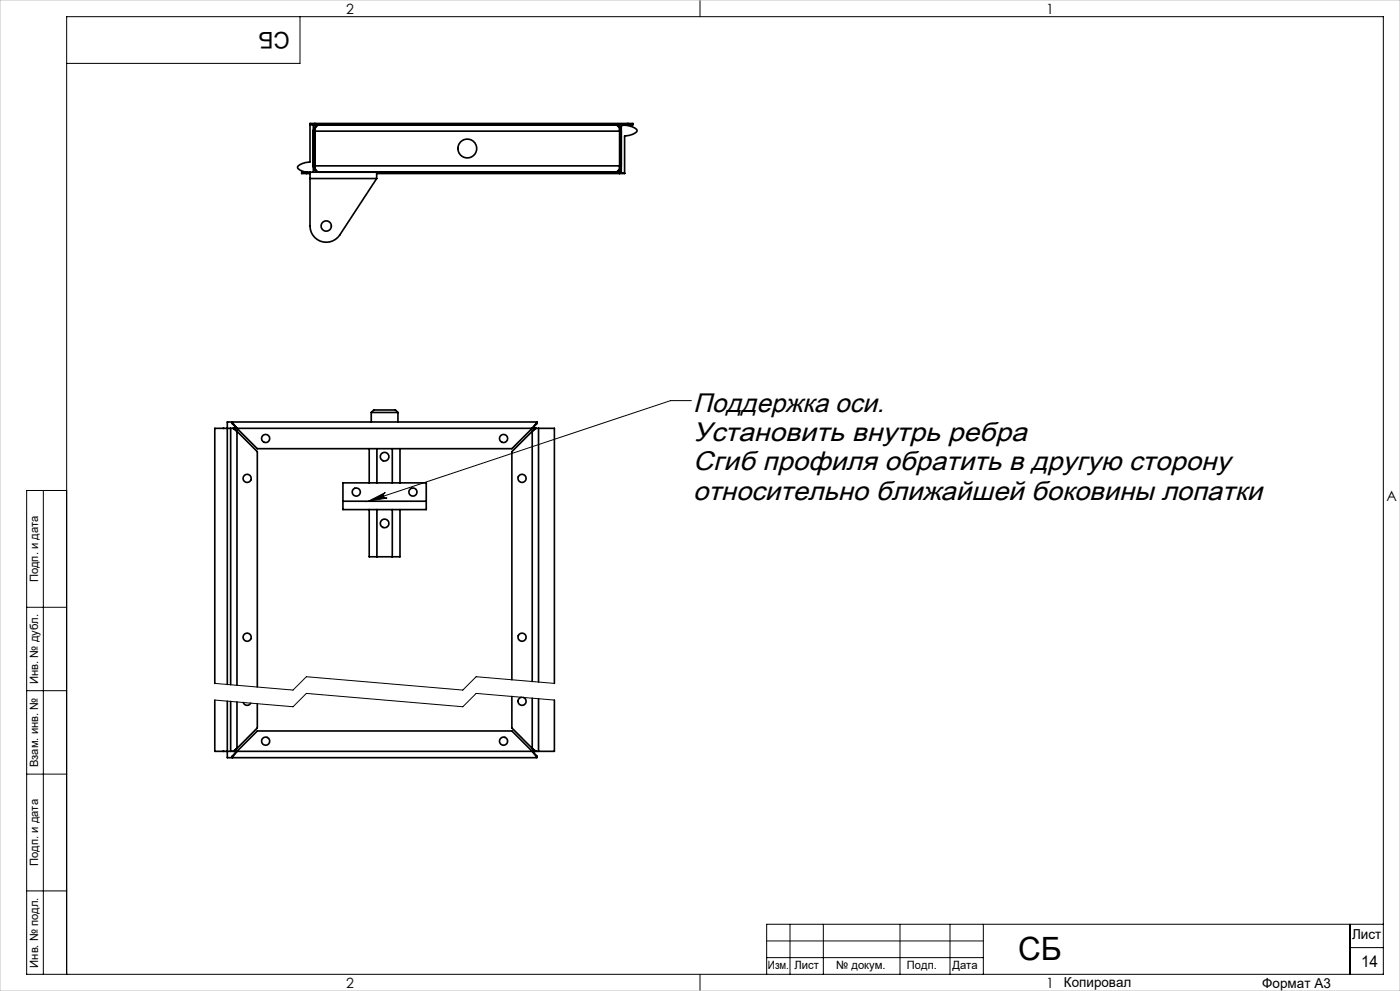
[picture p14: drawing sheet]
<svg xmlns="http://www.w3.org/2000/svg" width="420mm" height="297mm" viewBox="0 0 420 297" stroke-linecap="round" stroke-linejoin="round" font-family="sans-serif">
<defs><g id="words">
<text font-size="9.6" x="305.4" y="287.8">СБ</text>
<g font-size="8">
<text x="208" y="123.5">Поддержка оси.</text>
<text x="208" y="132.2">Установить внутрь ребра</text>
<text x="208" y="141">Сгиб профиля обратить в другую сторону</text>
<text x="208" y="149.8">относительно ближайшей боковины лопатки</text>
</g>
<text font-size="6.9" x="86.9" y="9.4" transform="rotate(-180 86.9 9.4)">СБ</text>
<text font-size="4.8" x="408.3" y="289.7">14</text>
<g font-size="4.2">
<text x="103.8" y="4.2">2</text>
<text x="313.8" y="4.2">1</text>
<text x="415.9" y="150.2">A</text>
<text x="103.8" y="296.2">2</text>
<text x="313.8" y="296.2">1</text>
</g>
<g font-size="4.1">
<text x="405.6" y="281.5">Лист</text>
<text x="319.2" y="295.9">Копировал</text>
<text x="378.7" y="296">Формат А3</text>
</g>
<g font-size="3.4">
<text x="11.4" y="174.5" transform="rotate(-90 11.4 174.5)">Подп. и дата</text>
<text x="11.4" y="205" transform="rotate(-90 11.4 205)">Инв. № дубл.</text>
<text x="11.4" y="229.9" transform="rotate(-90 11.4 229.9)">Взам. инв. №</text>
<text x="11.4" y="259.5" transform="rotate(-90 11.4 259.5)">Подп. и дата</text>
<text x="11.4" y="290" transform="rotate(-90 11.4 290)">Инв. № подл.</text>
<text x="230.4" y="290.4">Изм.</text>
<text x="238.3" y="290.4">Лист</text>
<text x="250.9" y="290.4">№ докум.</text>
<text x="272.1" y="290.4">Подп.</text>
<text x="285.7" y="290.5">Дата</text>
</g>
</g></defs>
<g fill="none" stroke="#000" stroke-width=".3">
<path d="M90 5v14h-70M210 0v5M207.4 120.1h-6.2l-90.7 30.1M13 147v145M20 147h-12v145h407v-287h-395v287M110.5 150.2l5.1-2.6a.87 .87 0 0 0-.5 1.1 .87 .87 0 0 0 1 .6zM8 182h12M8 207h12M64.4 209.8l23.5 2 4-4 46.9 4 4-4 23.5 2M64.4 204.8l23.5 2 4-4 46.9 4 4-4 23.5 2M8 232h12M8 267h12"/>
<path d="M237 277v15M247 277v15M270 277v15M285 277v15M295 277v15M405 277v15M415 277h-185v15M210 292v5M230 282h65M230 287h65M405 284h10"/>
</g>
<path d="M0 0h420v297h-420z" fill="none" stroke="#c0c0c0" stroke-width=".3"/>
<path d="M110.5 150.2l5.1-2.6a.87 .87 0 0 0-.5 1.1 .87 .87 0 0 0 1 .6z" fill="#000"/>
<g fill="none" stroke="#000" stroke-width=".5">
<path d="M93 37.4h1M94 37.4l-.1 14.2M94 37.4h.5M94.4 39.3v10.4M94.5 37h-1.5v11.5a5.4 5.4 0 0 0-3.7 1.4v.3a3.5 3.5 0 0 0 3.1 1.5l.6 .1M94.5 38.8l-.1 .5M94.5 37.4h93.9M94.5 39.3h91.4M94.5 37v.4M94.5 39.3v10.4M94.5 37h93.9M94.8 37.8l-.7 1.1-.1 .4h.4"/>
<path d="M94.8 37.8l1.1-.4a1.61 1.61 0 0 0-1.4 1.9M94.8 37.8l.1 .1M185.6 37.8l-1.1-.4a1.61 1.61 0 0 1 1.4 1.9M185.6 37.8l.7 1.1 .1 .4h-.4M185.6 37.8l-.1 .1M185.9 38.8l.1 .5M185.9 39.3v10.4M186 39.3v10.4M188.4 37h1.5v.4h-1.5M188.4 37v.4M92 51.6h-1.5v.4h1.5M92 51.6h93.9"/>
<path d="M92 52h1M92 51.6v.4M93 53.5v14.2a4.9 4.9 0 0 0 3.5 4.7 4.9 4.9 0 0 0 5.4-2l11.1-16.9M93 51.6v1.9M93 53.5h20M94.4 49.7l.1 .5M94.4 49.7h-.4l.1 .4 .7 1.1M94.5 49.7v.4a1.51 1.51 0 0 0 1.4 1.5l-1.1-.4M94.5 49.7h91.4M94.9 51.1l-.1 .1M113 51.6v1.9M113 52h72.9"/>
<path d="M185.5 51.1l.1 .1M185.9 49.7v.4a1.51 1.51 0 0 1-1.4 1.5l1.1-.4M185.9 51.6h.5M185.9 51.6v.4M186 49.7l-.1 .5M186 49.7h.4l-.1 .4-.7 1.1M187.4 51.9h-1l.1-14.2a4.7 4.7 0 0 1 4.6 1.5 1.65 1.65 0 0 1-1.4 1.1l-2.3 .5v11.2h-1.5M67.2 128.4h-.3M68.2 128.4h-3.8v76.4M68.2 128.4v76.7M68.2 128.4h1M69.2 128.4h.8"/>
<path d="M69.2 128.4v76.8M69.7 126.6l1.4 1.8M69.7 126.5v.1M69.7 126.6v.4l1.4 1.4M70 128.4l1.1 .9M70 128.4h90.8M70.2 128.4l.9 .9M71.1 129.3l6.1 6.1v70.5M71.1 129.3v76.1M71.1 128.4l6.1 6.1h76.4l6.1-6.1M110.8 134.5v10.2M111.4 123.6l.7-.7h6.5l.8 .7"/>
<path d="M111.4 123.6h8M111.4 123.6v2.9M113.1 134.5v10.2M117.7 134.5v10.2M119.4 123.6v2.9M120 134.5v10.2M159.7 129.3l-6.1 6.1v68.3M159.7 129.3v74.9M160.6 128.4l-.9 .9M160.8 128.4l-1.1 .9M160.8 128.4h.8M161.1 126.6l-92.9-.1v1.9"/>
<path d="M161.1 126.6l-1.4 1.8M161.1 126.6v.4l-1.4 1.4M161.6 128.4h4.7v76.4M161.6 128.4v76M102.9 150.2v2.5h25v-2.5M102.9 150.2v-5.5h25v5.5M102.9 150.2h25M110.8 152.7v14.2h9.2v-14.2M113.1 152.7v14.2M117.7 152.7v14.2M64.4 209.8v15.4h3.8M68.2 210.1v15.1"/>
<path d="M69.2 210.2v15M71.1 210.4v13.9M73 210.5a1.2 1.2 0 0 0 1 .9 1.2 1.2 0 0 0 1.2-.7M77.2 210.9v7.3l-6.1 6.1M153.6 208.7v9.5l6.1 6.1M156.5 209a1.22 1.22 0 0 0-1 1.8 1.22 1.22 0 0 0 2.1 .1 1.22 1.22 0 0 0-.7-1.9M159.7 209.2v15.1M161.6 209.4v15.8M166.3 209.8v15.4h-4.7M66.9 225.1l.3 .1M68.2 225.2v1.9l92.9-.2M68.2 225.2h1"/>
<path d="M69.2 225.2h.8M69.7 226.9v.2M70 225.2h90.8M71.1 224.3l-1.1 .9M71.1 224.3l-.9 .9M71.1 225.2l-1.4 1.7M71.1 225.2l-1.4 1.4v.3M71.1 225.2l6.1-6.1h76.4l6.1 6.1M159.7 224.3l1.1 .9M159.7 224.3l.9 .9M159.7 225.2l1.4 1.7M159.7 225.2l1.4 1.4v.3"/>
<path d="M160.8 225.2h.8"/>
<circle cx="140.2" cy="44.5" r="2.82"/>
<circle cx="97.9" cy="67.7" r="1.55"/>
<circle cx="79.7" cy="131.4" r="1.22"/>
<circle cx="115.4" cy="136.9" r="1.3"/>
<circle cx="151.1" cy="131.4" r="1.22"/>
<circle cx="74.1" cy="143.4" r="1.23"/>
<circle cx="106.9" cy="147.5" r="1.22"/>
<circle cx="115.4" cy="156.9" r="1.3"/>
<circle cx="123.9" cy="147.5" r="1.22"/>
<circle cx="156.6" cy="143.4" r="1.23"/>
<circle cx="74.1" cy="191" r="1.23"/>
<circle cx="156.6" cy="191" r="1.22"/>
<circle cx="79.7" cy="222.1" r="1.23"/>
<circle cx="151.1" cy="222.1" r="1.23"/>
</g>
<use href="#words"/>
</svg>
